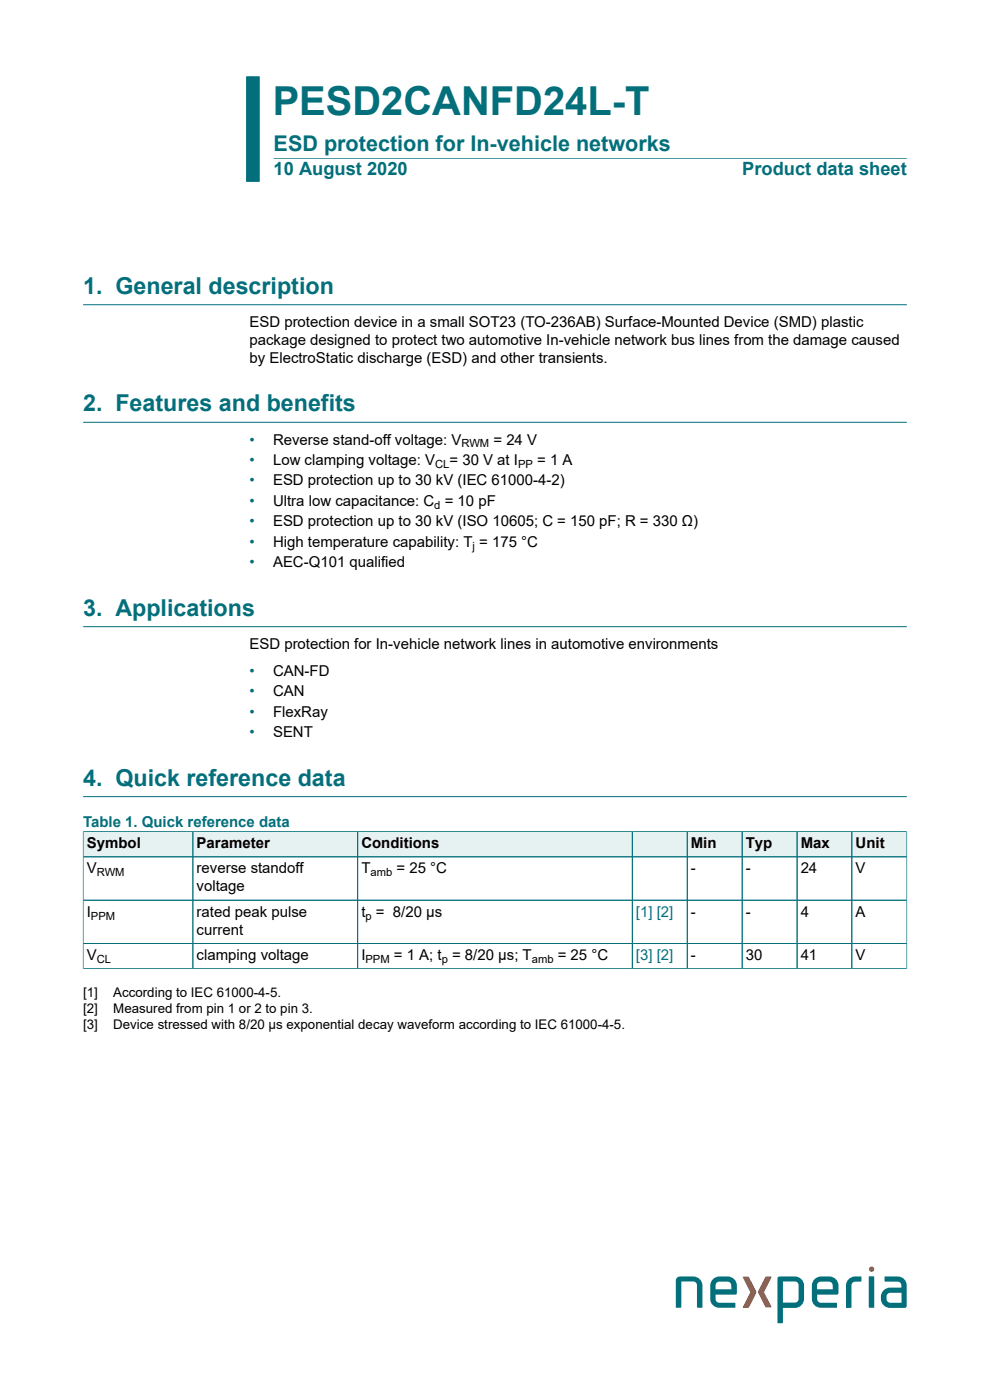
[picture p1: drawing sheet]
<svg xmlns="http://www.w3.org/2000/svg" width="210mm" height="297mm" viewBox="0 0 210 297" stroke-linecap="round" stroke-linejoin="round" font-family="sans-serif">
<defs><g id="words">
<text font-size="8.5" fill="#036f7b" x="57.8" y="24.4">PESD2CANFD24L-T</text>
<g font-size="4.9" fill="#036f7b">
<text x="17.6" y="62.3">1. General description</text>
<text x="17.6" y="87.3">2. Features and benefits</text>
<text x="17.6" y="130.6">3. Applications</text>
<text x="17.6" y="166.7">4. Quick reference data</text>
</g>
<text font-size="4.6" fill="#036f7b" x="58" y="32.1">ESD protection for In-vehicle networks</text>
<g font-size="3.9" fill="#036f7b">
<text x="58" y="37.1">10 August 2020</text>
<text x="157.5" y="37.1">Product data sheet</text>
</g>
<g font-size="3.2">
<text x="52.9" y="69.4">ESD protection device in a small SOT23 (TO-236AB) Surface-Mounted Device (SMD) plastic</text>
<text x="52.9" y="73.2">package designed to protect two automotive In-vehicle network bus lines from the damage caused</text>
<text x="52.9" y="77">by ElectroStatic discharge (ESD) and other transients.</text>
<text x="57.9" y="94.3">Reverse stand-off voltage: V</text>
<text x="104.7" y="94.3">= 24 V</text>
<text x="57.9" y="98.6">Low clamping voltage: V</text>
<text x="95.4" y="98.6">= 30 V at I</text>
<text x="113.9" y="98.6">= 1 A</text>
<text x="57.9" y="103">ESD protection up to 30 kV (IEC 61000-4-2)</text>
<text x="57.9" y="107.3">Ultra low capacitance: C = 10 pF</text>
<text x="57.9" y="111.7">ESD protection up to 30 kV (ISO 10605; C = 150 pF; R = 330 Ω)</text>
<text x="57.9" y="116">High temperature capability: T = 175 °C</text>
<text x="57.9" y="120.3">AEC-Q101 qualified</text>
<text x="52.9" y="137.7">ESD protection for In-vehicle network lines in automotive environments</text>
<text x="57.9" y="143.4">CAN-FD</text>
<text x="57.9" y="147.7">CAN</text>
<text x="57.9" y="152.1">FlexRay</text>
<text x="57.9" y="156.4">SENT</text>
<text x="18.4" y="179.9">Symbol</text>
<text x="41.7" y="179.9">Parameter</text>
<text x="76.7" y="179.9">Conditions</text>
<text x="146.5" y="179.9">Min</text>
<text x="158.2" y="179.9">Typ</text>
<text x="169.8" y="179.9">Max</text>
<text x="181.5" y="179.9">Unit</text>
<text x="18.4" y="185.3">V</text>
<text x="41.7" y="185.3">reverse standoff</text>
<text x="76.7" y="185.3">T</text>
<text x="84.1" y="185.3">= 25 °C</text>
<text x="146.5" y="185.3">-</text>
<text x="158.2" y="185.3">-</text>
<text x="169.8" y="185.3">24</text>
<text x="181.5" y="185.3">V</text>
<text x="41.7" y="189.1">voltage</text>
<text x="18.4" y="194.5">I</text>
<text x="41.7" y="194.5">rated peak pulse</text>
<text x="76.7" y="194.5">t = 8/20 µs</text>
<text x="146.5" y="194.5">-</text>
<text x="158.2" y="194.5">-</text>
<text x="169.8" y="194.5">4</text>
<text x="181.5" y="194.5">A</text>
<text x="18.4" y="203.6">V</text>
<text x="41.7" y="198.3">current</text>
<text x="41.7" y="203.6">clamping voltage</text>
<text x="76.7" y="203.6">I</text>
<text x="83.6" y="203.6">= 1 A; t = 8/20 µs; T</text>
<text x="118.3" y="203.6">= 25 °C</text>
<text x="146.5" y="203.6">-</text>
<text x="158.2" y="203.6">30</text>
<text x="169.8" y="203.6">41</text>
<text x="181.5" y="203.6">V</text>
</g>
<g font-size="3.2" fill="#036f7b">
<text x="52.9" y="94.3">•</text>
<text x="52.9" y="98.6">•</text>
<text x="52.9" y="103">•</text>
<text x="52.9" y="107.3">•</text>
<text x="52.9" y="111.7">•</text>
<text x="52.9" y="116">•</text>
<text x="52.9" y="120.3">•</text>
<text x="52.9" y="143.4">•</text>
<text x="52.9" y="147.7">•</text>
<text x="52.9" y="152.1">•</text>
<text x="52.9" y="156.4">•</text>
<text x="17.6" y="175.3">Table 1. Quick reference data</text>
</g>
<g font-size="3.2" fill="#00f">
<text x="134.9" y="194.5">[1] [2]</text>
<text x="134.9" y="203.6">[3] [2]</text>
</g>
<g font-size="2.8">
<text x="17.6" y="211.4">[1]</text>
<text x="17.6" y="214.8">[2]</text>
<text x="24" y="211.4">According to IEC 61000-4-5.</text>
<text x="24" y="214.8">Measured from pin 1 or 2 to pin 3.</text>
<text x="17.6" y="218.2">[3]</text>
<text x="24" y="218.2">Device stressed with 8/20 μs exponential decay waveform according to IEC 61000-4-5.</text>
</g>
<g font-size="2.4">
<text x="97.9" y="94.9">RWM</text>
<text x="92.3" y="99.3">CL</text>
<text x="109.9" y="99.3">PP</text>
<text x="92.1" y="107.9">d</text>
<text x="100.2" y="116.6">j</text>
<text x="20.5" y="185.9">RWM</text>
<text x="78.6" y="185.9">amb</text>
<text x="19.3" y="195.1">PPM</text>
<text x="77.5" y="195.1">p</text>
<text x="20.5" y="204.3">CL</text>
<text x="77.5" y="204.3">PPM</text>
<text x="93.7" y="204.3">p</text>
<text x="112.8" y="204.3">amb</text>
</g>
</g></defs>
<path d="M53.6 16.2v22.3" fill="none" stroke="#036f7b" stroke-width="2.8" stroke-linecap="butt"/>
<path d="M58 33.6h134.4M17.6 64.6h174.8M17.6 89.6h174.8M17.6 132.9h174.8M17.6 169h174.8" fill="none" stroke="#036f7b" stroke-width=".21"/>
<path d="M17.7 176.5h23.2v5.2h-23.2z" fill="#e6f1f2"/>
<path d="M17.6 176.4v5.4h23.3v-5.4h-23.3" fill="none" stroke="#036f7b" stroke-width=".21"/>
<path d="M41 176.5h34.8v5.2h-34.8z" fill="#e6f1f2"/>
<path d="M40.9 176.4h35v5.4h-35z" fill="none" stroke="#036f7b" stroke-width=".21"/>
<path d="M75.9 176.5h58.1v5.2h-58.1z" fill="#e6f1f2"/>
<path d="M75.9 176.4h58.2v5.4h-58.2z" fill="none" stroke="#036f7b" stroke-width=".21"/>
<path d="M134.2 176.5h11.5v5.2h-11.5z" fill="#e6f1f2"/>
<path d="M134.1 176.4h11.7v5.4h-11.7z" fill="none" stroke="#036f7b" stroke-width=".21"/>
<path d="M145.8 176.5h11.5v5.2h-11.5z" fill="#e6f1f2"/>
<path d="M145.8 176.4h11.6v5.4h-11.6z" fill="none" stroke="#036f7b" stroke-width=".21"/>
<path d="M157.5 176.5h11.5v5.2h-11.5z" fill="#e6f1f2"/>
<path d="M157.4 176.4h11.7v5.4h-11.7z" fill="none" stroke="#036f7b" stroke-width=".21"/>
<path d="M169.1 176.5h11.5v5.2h-11.5z" fill="#e6f1f2"/>
<path d="M169.1 176.4h11.6v5.4h-11.6z" fill="none" stroke="#036f7b" stroke-width=".21"/>
<path d="M180.8 176.5h11.5v5.2h-11.5z" fill="#e6f1f2"/>
<g fill="none" stroke="#036f7b" stroke-width=".21">
<path d="M17.6 176.5v29.1M17.7 176.4h174.7M40.9 176.5v29M75.9 176.5v29M134.1 176.5v29M145.8 176.5v29M157.4 176.5v29M169.1 176.5v29M180.7 176.4v29.1M192.4 176.4v29.2M17.6 191h174.8M192.4 181.8h-174.8"/>
<path d="M17.6 205.5h174.8M17.6 200.1h174.8"/>
</g>
<g fill="#036f7b">
<path d="M143.6 271.1l.6-.3h2.9a1.93 1.93 0 0 1 1.9 1.9v4.7h-1l-.2-.1v-4.7a.78 .78 0 0 0-.7-.7h-2.6v5.4l-.2 .1h-.9v-5.8z"/>
<path d="M180 271.4a2.96 2.96 0 0 1 2.7-.6v1l-1.3 .1a.78 .78 0 0 0-.8 .8v4.6l-.2 .2h-1v-4.8l.1-.5z"/>
<path d="M184.3 270.8h1l.1 .1v6.5h-.9l-.2-.1z"/>
<path d="M165 271l-.1 9.7h1l.2-.2v-3h2.5a1.93 1.93 0 0 0 2-2v-2.8a1.93 1.93 0 0 0-2-1.9h-3.3zM166.1 271.9h2.5a.78 .78 0 0 1 .8 .7v3a.78 .78 0 0 1-.8 .7h-2.5z"/>
<path d="M187.6 270.8v1l.2 .1h2.6a.91 .91 0 0 1 .8 1.3h-2.4a2.16 2.16 0 0 0-2 2.1 2.16 2.16 0 0 0 2 2.2h3.1l.4-.2v-4.6a1.86 1.86 0 0 0-1.9-1.9zM188.3 274.5l.5-.2h2.4v2.1h-2.4a1.1 1.1 0 0 1-.8-.8 1.1 1.1 0 0 1 .3-1.1z"/>
</g>
<circle cx="184.9" cy="269.2" r=".56" fill="#e64d1f"/>
<g fill="#036f7b">
<path d="M152 272.1l.6-.2h1.7a.78 .78 0 0 1 .8 .8v.8h-3.3v-.8zM151.2 271.4a2.11 2.11 0 0 0-.5 1.7v2.1a1.91 1.91 0 0 0 1.9 2.2h3.4v-.9l-.2-.1h-3.2a.78 .78 0 0 1-.8-.8v-1h4.4a3.5 3.5 0 0 0 0-2.4 1.94 1.94 0 0 0-1.8-1.4 3.3 3.3 0 0 0-3.2 .6z"/>
<path d="M173.5 272.1l.6-.2h1.8a.78 .78 0 0 1 .7 .8l.1 .8h-3.4v-.8zM172.8 271.4a2.11 2.11 0 0 0-.6 1.7v2.1a1.9 1.9 0 0 0 1.9 2.2h3.4v-.9l-.1-.1h-3.3a.78 .78 0 0 1-.8-.8v-1h4.4a3.5 3.5 0 0 0 .1-2.4 1.94 1.94 0 0 0-1.9-1.4 3.3 3.3 0 0 0-3.1 .6z"/>
</g>
<g fill="#e64d1f">
<path d="M157.6 270.9a1.17 1.17 0 0 1 1.7 .9l.6 1.2a1.62 1.62 0 0 1 0 2.3l-.8 1.7a1.07 1.07 0 0 1-1.5 .4l1.6-3.2z"/>
<path d="M162.3 270.9l.3-.1h1l-1.5 3.3 1.5 3.2a1.17 1.17 0 0 1-1.7-.9l-1.1-2.1a7.2 7.2 0 0 1 1.4-3z"/>
</g>
<use href="#words"/>
</svg>
